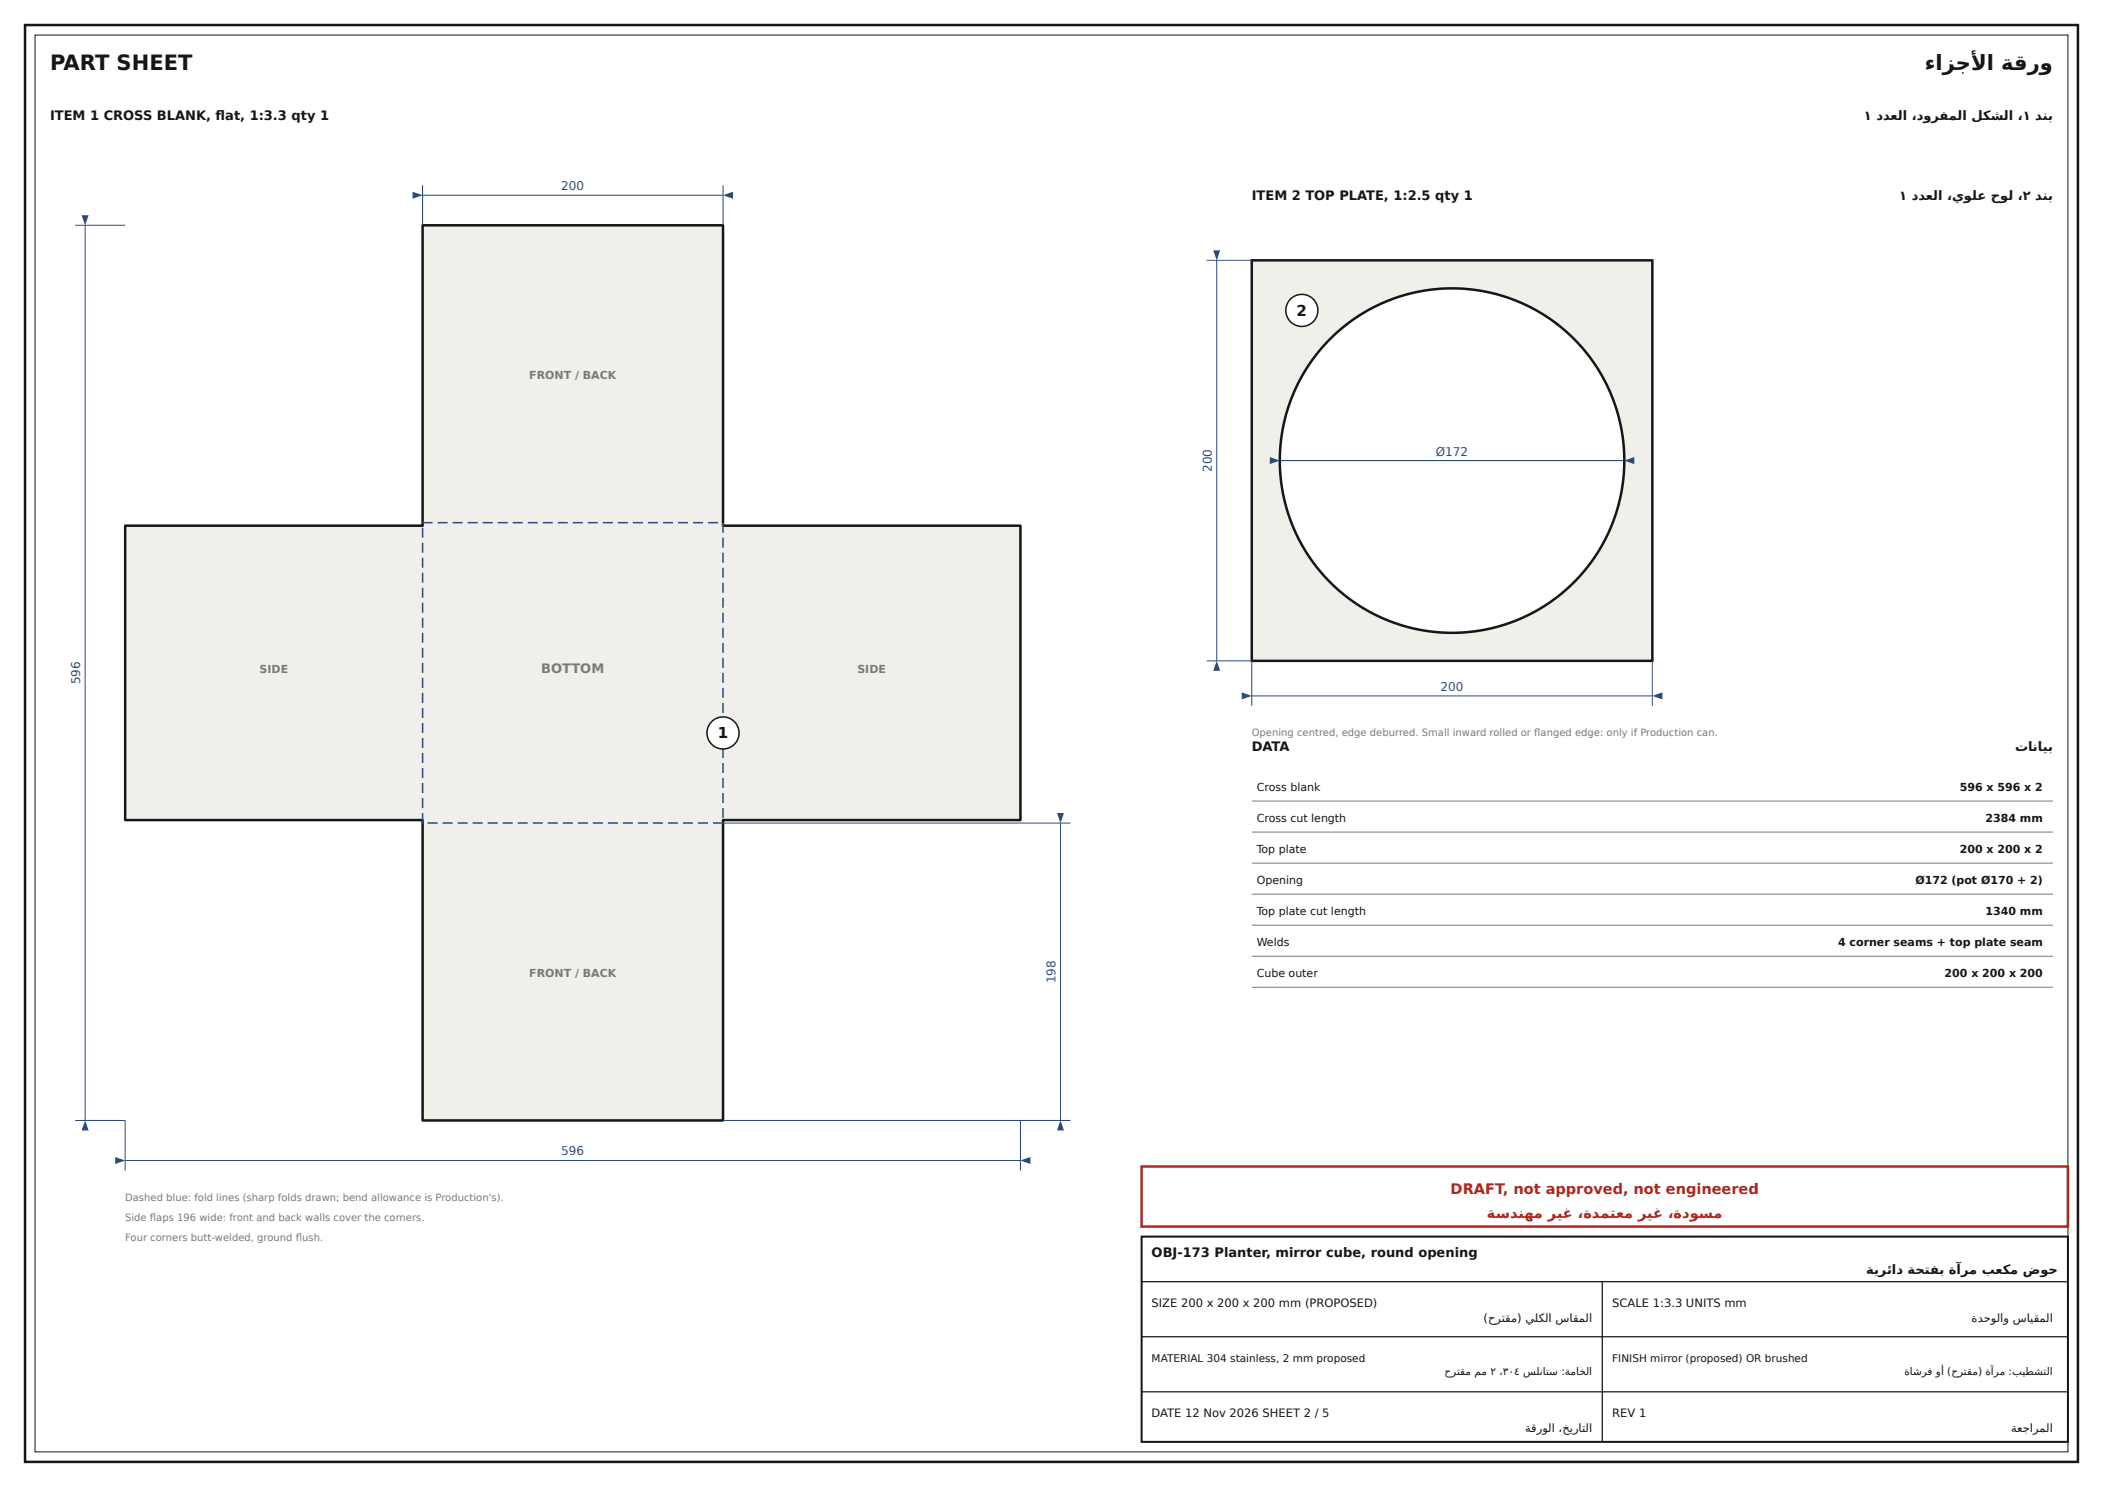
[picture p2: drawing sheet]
<svg xmlns="http://www.w3.org/2000/svg" width="420mm" height="297mm" viewBox="0 0 420 297" stroke-linecap="round" stroke-linejoin="round" font-family="sans-serif">
<defs><g id="words">
<g font-size="4.2" fill="#161616">
<text x="10" y="14">PART SHEET</text>
<text x="384.4" y="14">ءازجأل ا ةقرو</text>
</g>
<g font-size="3" fill="#161616">
<text x="259" y="63.1">2</text>
<text x="143.4" y="147.5">1</text>
</g>
<g font-size="2.9" fill="#b3261e">
<text x="289.7" y="238.4">DRAFT, not approved, not engineered</text>
<text x="297" y="243.2">ةسدنهم ريغ ،ةدمتعم ريغ ،ةدوسم</text>
</g>
<g font-size="2.6" fill="#161616">
<text x="10" y="24">ITEM 1 CROSS BLANK, fl at, 1:3.3 qty 1</text>
<text x="372.3" y="24">١ ددعلا ،دورفملا لكشلا ،١ دنب</text>
<text x="250" y="40">ITEM 2 TOP PLATE, 1:2.5 qty 1</text>
<text x="379.3" y="40">١ ددعلا ،يولع حول ،٢ دنب</text>
<text x="250" y="150">DATA</text>
<text x="402.4" y="150">تانايب</text>
<text x="230" y="251">OBJ-173 Planter, mirror cube, round opening</text>
<text x="372.7" y="254.4">ةيرئاد ةحتفب ةآرم بعكم ضوح</text>
</g>
<text font-size="2.6" fill="#7a7a7a" x="108.1" y="134.4">BOTTOM</text>
<g font-size="2.4" fill="#2a4a7a">
<text x="112.1" y="38">200</text>
<text x="242" y="94.3" transform="rotate(-90 242 94.3)">200</text>
<text x="286.8" y="91">Ø172</text>
<text x="16" y="136.7" transform="rotate(-90 16 136.7)">596</text>
<text x="287.7" y="138">200</text>
<text x="210.8" y="196.4" transform="rotate(-90 210.8 196.4)">198</text>
<text x="112.1" y="230.8">596</text>
</g>
<g font-size="2.3" fill="#161616">
<text x="230" y="261">SIZE 200 x 200 x 200 mm (PROPOSED)</text>
<text x="296.3" y="264">(حرتقم) يلكلا ساقملا</text>
<text x="322" y="261">SCALE 1:3.3 UNITS mm</text>
<text x="393.8" y="264">ةدحولاو سايقملا</text>
<text x="230" y="283">DATE 12 Nov 2026 SHEET 2 / 5</text>
<text x="304.6" y="286">ةقرولا ،خيراتلا</text>
<text x="322" y="283">REV 1</text>
<text x="401.7" y="286">ةعجارملا</text>
</g>
<g font-size="2.2" fill="#7a7a7a">
<text x="105.7" y="75.7">FRONT / BACK</text>
<text x="51.8" y="134.4">SIDE</text>
<text x="171.2" y="134.4">SIDE</text>
<text x="105.7" y="195.1">FRONT / BACK</text>
</g>
<g font-size="2.2" fill="#161616">
<text x="251" y="158">Cross blank</text>
<text x="391.4" y="158">596 x 596 x 2</text>
<text x="251" y="164.2">Cross cut length</text>
<text x="396.5" y="164.2">2384 mm</text>
<text x="251" y="170.4">Top plate</text>
<text x="391.4" y="170.4">200 x 200 x 2</text>
<text x="251" y="176.6">Opening</text>
<text x="382.5" y="176.6">Ø172 (pot Ø170 + 2)</text>
<text x="251" y="182.8">Top plate cut length</text>
<text x="396.5" y="182.8">1340 mm</text>
<text x="251" y="189">Welds</text>
<text x="367.1" y="189">4 corner seams + top plate seam</text>
<text x="251" y="195.2">Cube outer</text>
<text x="388.4" y="195.2">200 x 200 x 200</text>
</g>
<g font-size="2.1" fill="#161616">
<text x="230" y="272">MATERIAL 304 stainless, 2 mm proposed</text>
<text x="288.5" y="274.7">حرتقم مم ٢ ،٣٠٤ سلناتس :ةماخلا</text>
<text x="322" y="272">FINISH mirror (proposed) OR brushed</text>
<text x="380.3" y="274.7">ةاشرف وأ (حرتقم) ةآرم :بيطشتلا</text>
</g>
<g font-size="2" fill="#7a7a7a">
<text x="250" y="147">Opening centred, edge deburred. Small inward rolled or fl anged edge: only if Production can.</text>
<text x="25" y="239.8">Dashed blue: fold lines (sharp folds drawn; bend allowance is Production's).</text>
<text x="25" y="243.8">Side fl aps 196 wide: front and back walls cover the corners.</text>
<text x="25" y="247.8">Four corners butt-welded, ground fl ush.</text>
</g>
</g></defs>
<path d="M5 5h410v287h-410z" fill="none" stroke="#161616" stroke-width=".5"/>
<path d="M7 7h406v283h-406z" fill="none" stroke="#161616" stroke-width=".2"/>
<path d="M228 247h185v41h-185z" fill="#fff"/>
<path d="M228 247h185v41h-185z" fill="none" stroke="#161616" stroke-width=".4"/>
<path d="M228 256h185M320 256v32M228 267h185M228 278h185" fill="none" stroke="#161616" stroke-width=".25"/>
<path d="M228 233h185v12h-185z" fill="#fff"/>
<path d="M228 233h185v12h-185z" fill="none" stroke="#b3261e" stroke-width=".5"/>
<path d="M84.4 45h60v60h59.4v58.8h-59.4v60h-60v-60h-59.4v-58.8h59.4z" fill="#f1efe9"/>
<path d="M84.4 45h60v60h59.4v58.8h-59.4v60h-60v-60h-59.4v-58.8h59.4z" fill="none" stroke="#161616" stroke-width=".5"/>
<path d="M87.4 104.2h2v.3h-2zM90.4 104.2h2v.3h-2zM93.4 104.2h2v.3h-2zM96.4 104.2h2v.3h-2zM99.4 104.2h2v.3h-2zM102.4 104.2h2v.3h-2zM105.4 104.2h2v.3h-2zM108.4 104.2h2v.3h-2zM111.4 104.2h2v.3h-2zM114.4 104.2h2v.3h-2zM117.4 104.2h2v.3h-2zM120.4 104.2h2v.3h-2zM123.4 104.2h2v.3h-2zM126.4 104.2h2v.3h-2zM129.4 104.2h2v.3h-2zM132.4 104.2h2v.3h-2zM135.4 104.2h2v.3h-2zM138.4 104.2h2v.3h-2zM141.4 104.2h2v.3h-2zM144.2 104.4h.3v2h-.3zM144.2 107.4h.3v2h-.3zM144.2 110.4h.3v2h-.3zM144.2 113.4h.3v2h-.3zM144.2 116.4h.3v2h-.3zM144.2 119.4h.3v2h-.3zM144.2 122.4h.3v2h-.3zM144.2 125.4h.3v2h-.3zM144.2 128.4h.3v2h-.3zM144.2 131.4h.3v2h-.3zM144.2 134.4h.3v2h-.3zM144.2 137.4h.3v2h-.3zM144.2 140.4h.3v2h-.3zM144.2 143.4h.3v2h-.3zM144.2 146.4h.3v2h-.3zM144.2 149.4h.3v2h-.3zM144.2 152.4h.3v2h-.3zM144.2 155.4h.3v2h-.3zM144.2 158.4h.3v2h-.3zM144.2 161.4h.3v2h-.3zM142.4 164.2h2v.3h-2zM139.4 164.2h2v.3h-2zM136.4 164.2h2v.3h-2zM133.4 164.2h2v.3h-2zM130.4 164.2h2v.3h-2zM127.4 164.2h2v.3h-2zM124.4 164.2h2v.3h-2zM121.4 164.2h2v.3h-2zM118.4 164.2h2v.3h-2zM115.4 164.2h2v.3h-2zM112.4 164.2h2v.3h-2zM109.4 164.2h2v.3h-2zM106.4 164.2h2v.3h-2zM103.4 164.2h2v.3h-2zM100.4 164.2h2v.3h-2zM97.4 164.2h2v.3h-2zM94.4 164.2h2v.3h-2zM91.4 164.2h2v.3h-2zM88.4 164.2h2v.3h-2zM85.4 164.2h2v.3h-2zM84.2 162.4h.3v2h-.3zM84.2 159.4h.3v2h-.3zM84.2 156.4h.3v2h-.3zM84.2 153.4h.3v2h-.3zM84.2 150.4h.3v2h-.3zM84.2 147.4h.3v2h-.3zM84.2 144.4h.3v2h-.3zM84.2 141.4h.3v2h-.3zM84.2 138.4h.3v2h-.3zM84.2 135.4h.3v2h-.3zM84.2 132.4h.3v2h-.3zM84.2 129.4h.3v2h-.3zM84.2 126.4h.3v2h-.3zM84.2 123.4h.3v2h-.3zM84.2 120.4h.3v2h-.3zM84.2 117.4h.3v2h-.3zM84.2 114.4h.3v2h-.3zM84.2 111.4h.3v2h-.3zM84.2 108.4h.3v2h-.3zM84.2 105.4h.3v2h-.3zM84.4 104.2h2v.3h-2z" fill="#2a4a7a"/>
<circle cx="144.4" cy="146.4" r="3.2" fill="#fff"/>
<circle cx="144.4" cy="146.4" r="3.2" fill="none" stroke="#161616" stroke-width=".3"/>
<path d="M25 231.8h178.8" fill="none" stroke="#2a4a7a" stroke-width=".2"/>
<g fill="#2a4a7a">
<path d="M23 231.1l2 .7-2 .7z"/>
<path d="M203.8 231.8l2-.7v1.4z"/>
</g>
<path d="M17 45v178.8M25 223.8v10M203.8 223.8v10" fill="none" stroke="#2a4a7a" stroke-width=".2"/>
<g fill="#2a4a7a">
<path d="M16.3 43h1.4l-.7 2z"/>
<path d="M17 223.8l.7 2h-1.4z"/>
</g>
<path d="M84.4 39h60M15 45h10M15 223.8h10" fill="none" stroke="#2a4a7a" stroke-width=".2"/>
<g fill="#2a4a7a">
<path d="M82.4 38.3l2 .7-2 .7z"/>
<path d="M144.4 39l2-.7v1.4z"/>
</g>
<path d="M84.4 37v8M144.4 37v8M211.8 164.4v59.4" fill="none" stroke="#2a4a7a" stroke-width=".2"/>
<g fill="#2a4a7a">
<path d="M211.1 162.4h1.4l-.7 2z"/>
<path d="M211.8 223.8l.7 2h-1.4z"/>
</g>
<path d="M144.4 164.4h69.4M144.4 223.8h69.4" fill="none" stroke="#2a4a7a" stroke-width=".2"/>
<path d="M250 52h80v80h-80z" fill="#f1efe9"/>
<path d="M250 52h80v80h-80z" fill="none" stroke="#161616" stroke-width=".5"/>
<circle cx="290" cy="92" r="34.4" fill="#fff"/>
<circle cx="290" cy="92" r="34.4" fill="none" stroke="#161616" stroke-width=".5"/>
<circle cx="260" cy="62" r="3.2" fill="#fff"/>
<circle cx="260" cy="62" r="3.2" fill="none" stroke="#161616" stroke-width=".3"/>
<path d="M250 139h80" fill="none" stroke="#2a4a7a" stroke-width=".2"/>
<g fill="#2a4a7a">
<path d="M248 138.3l2 .7-2 .7z"/>
<path d="M330 139l2-.7v1.4z"/>
</g>
<path d="M243 52v80M250 132v9M330 132v9" fill="none" stroke="#2a4a7a" stroke-width=".2"/>
<g fill="#2a4a7a">
<path d="M242.3 50h1.4l-.7 2z"/>
<path d="M243 132l.7 2h-1.4z"/>
</g>
<path d="M241 52h9M255.6 92h68.8M241 132h9" fill="none" stroke="#2a4a7a" stroke-width=".2"/>
<g fill="#2a4a7a">
<path d="M253.6 91.3l2 .7-2 .7z"/>
<path d="M324.4 92l2-.7v1.4z"/>
</g>
<path d="M250 160h160M250 166.2h160M250 172.4h160M250 178.6h160M250 184.8h160M250 191h160M250 197.2h160" fill="none" stroke="#7a7a7a" stroke-width=".2"/>
<use href="#words"/>
</svg>
